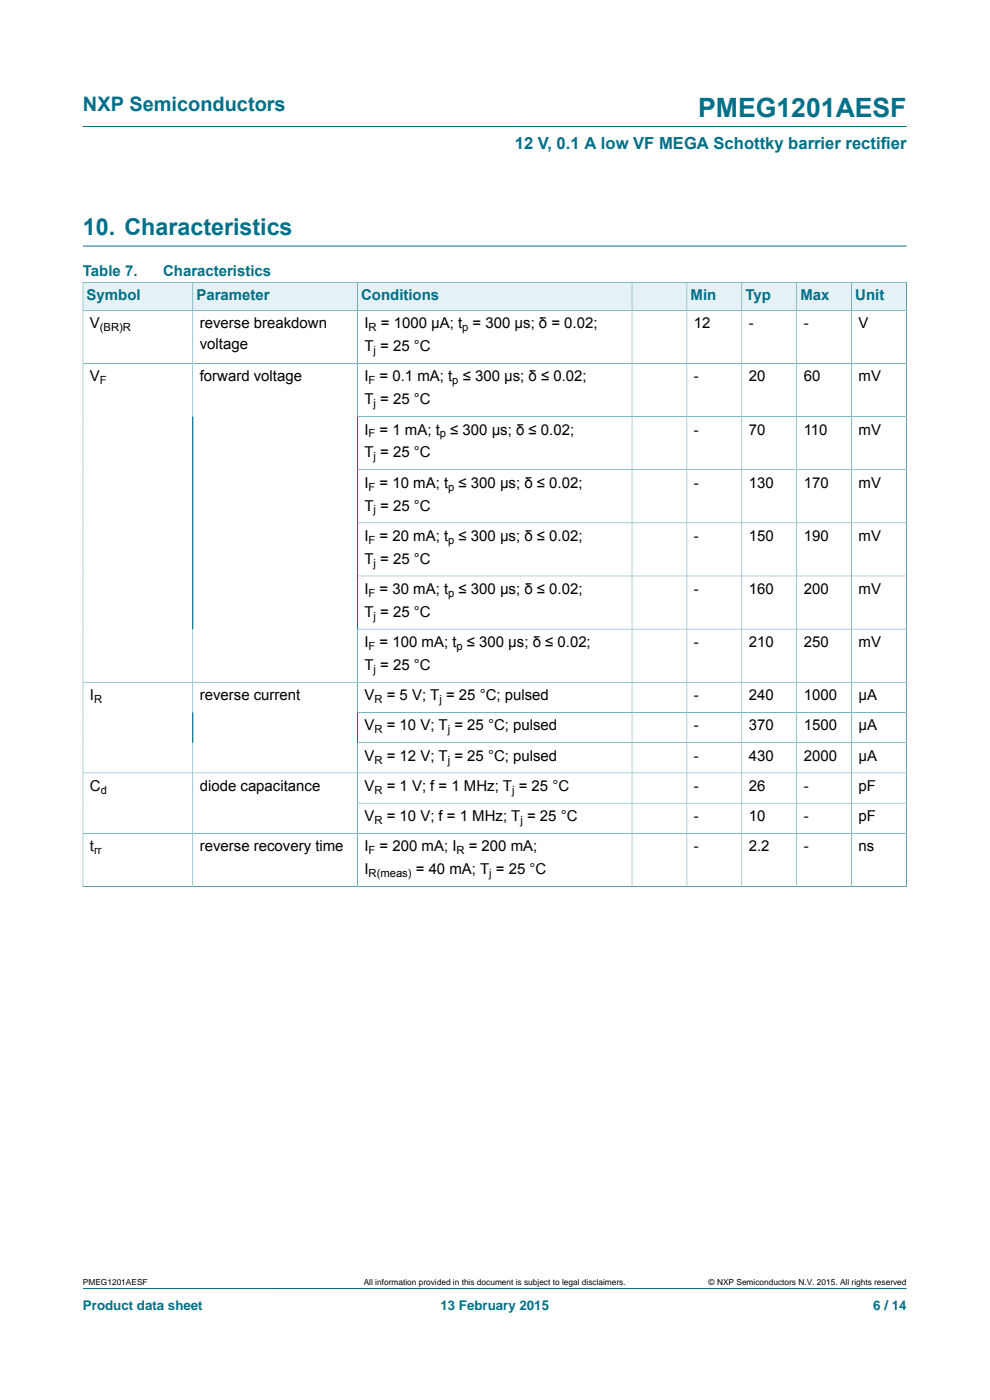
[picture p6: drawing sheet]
<svg xmlns="http://www.w3.org/2000/svg" width="210mm" height="297mm" viewBox="0 0 210 297" stroke-linecap="round" stroke-linejoin="round" font-family="sans-serif">
<defs><g id="words">
<text font-size="5.6" fill="#007088" x="148.1" y="24.8">PMEG1201AESF</text>
<text font-size="4.9" fill="#007088" x="17.6" y="49.8">10. Characteristics</text>
<text font-size="4.2" fill="#007088" x="17.6" y="23.6">NXP Semiconductors</text>
<text font-size="3.5" fill="#007088" x="109.2" y="31.7">12 V, 0.1 A low VF MEGA Schottky barrier rectifier</text>
<g font-size="3.2" fill="#007088">
<text x="17.6" y="58.5">Table 7.</text>
<text x="34.6" y="58.5">Characteristics</text>
<text x="18.4" y="63.7">Symbol</text>
<text x="41.7" y="63.7">Parameter</text>
<text x="76.6" y="63.7">Conditions</text>
<text x="146.5" y="63.7">Min</text>
<text x="158.1" y="63.7">Typ</text>
<text x="169.8" y="63.7">Max</text>
<text x="181.4" y="63.7">Unit</text>
</g>
<g font-size="3.2">
<text x="19.1" y="69.6">V</text>
<text x="42.4" y="69.6">reverse breakdown</text>
<text x="77.3" y="69.6">I</text>
<text x="80.8" y="69.6">= 1000 µA; t = 300 µs; δ = 0.02;</text>
<text x="147.2" y="69.6">12</text>
<text x="158.8" y="69.6">-</text>
<text x="170.5" y="69.6">-</text>
<text x="182.1" y="69.6">V</text>
<text x="42.4" y="74">voltage</text>
<text x="77.3" y="74.5">T = 25 °C</text>
<text x="19.1" y="80.9">V</text>
<text x="42.4" y="80.9">forward voltage</text>
<text x="77.3" y="80.9">I</text>
<text x="80.5" y="80.9">= 0.1 mA; t ≤ 300 µs; δ ≤ 0.02;</text>
<text x="147.2" y="80.9">-</text>
<text x="158.8" y="80.9">20</text>
<text x="170.5" y="80.9">60</text>
<text x="182.1" y="80.9">mV</text>
<text x="77.3" y="85.8">T = 25 °C</text>
<text x="77.3" y="92.2">I</text>
<text x="80.5" y="92.2">= 1 mA; t ≤ 300 µs; δ ≤ 0.02;</text>
<text x="147.2" y="92.2">-</text>
<text x="158.8" y="92.2">70</text>
<text x="170.5" y="92.2">110</text>
<text x="182.1" y="92.2">mV</text>
<text x="77.3" y="97">T = 25 °C</text>
<text x="77.3" y="103.5">I</text>
<text x="80.5" y="103.5">= 10 mA; t ≤ 300 µs; δ ≤ 0.02;</text>
<text x="147.2" y="103.5">-</text>
<text x="158.8" y="103.5">130</text>
<text x="170.5" y="103.5">170</text>
<text x="182.1" y="103.5">mV</text>
<text x="77.3" y="108.3">T = 25 °C</text>
<text x="77.3" y="114.7">I</text>
<text x="77.3" y="119.6">T = 25 °C</text>
<text x="80.5" y="114.7">= 20 mA; t ≤ 300 µs; δ ≤ 0.02;</text>
<text x="147.2" y="114.7">-</text>
<text x="158.8" y="114.7">150</text>
<text x="170.5" y="114.7">190</text>
<text x="182.1" y="114.7">mV</text>
<text x="77.3" y="126">I</text>
<text x="80.5" y="126">= 30 mA; t ≤ 300 µs; δ ≤ 0.02;</text>
<text x="147.2" y="126">-</text>
<text x="158.8" y="126">160</text>
<text x="170.5" y="126">200</text>
<text x="182.1" y="126">mV</text>
<text x="77.3" y="130.9">T = 25 °C</text>
<text x="77.3" y="137.3">I</text>
<text x="80.5" y="137.3">= 100 mA; t ≤ 300 µs; δ ≤ 0.02;</text>
<text x="147.2" y="137.3">-</text>
<text x="158.8" y="137.3">210</text>
<text x="170.5" y="137.3">250</text>
<text x="182.1" y="137.3">mV</text>
<text x="77.3" y="142.1">T = 25 °C</text>
<text x="19.1" y="148.5">I</text>
<text x="42.4" y="148.5">reverse current</text>
<text x="77.3" y="148.5">V</text>
<text x="82" y="148.5">= 5 V; T = 25 °C; pulsed</text>
<text x="147.2" y="148.5">-</text>
<text x="158.8" y="148.5">240</text>
<text x="170.5" y="148.5">1000</text>
<text x="182.1" y="148.5">µA</text>
<text x="77.3" y="154.9">V</text>
<text x="82" y="154.9">= 10 V; T = 25 °C; pulsed</text>
<text x="147.2" y="154.9">-</text>
<text x="158.8" y="154.9">370</text>
<text x="170.5" y="154.9">1500</text>
<text x="182.1" y="154.9">µA</text>
<text x="77.3" y="161.4">V</text>
<text x="82" y="161.4">= 12 V; T = 25 °C; pulsed</text>
<text x="147.2" y="161.4">-</text>
<text x="158.8" y="161.4">430</text>
<text x="170.5" y="161.4">2000</text>
<text x="182.1" y="161.4">µA</text>
<text x="19.1" y="167.8">C</text>
<text x="42.4" y="167.8">diode capacitance</text>
<text x="77.3" y="167.8">V</text>
<text x="82" y="167.8">= 1 V; f = 1 MHz; T = 25 °C</text>
<text x="147.2" y="167.8">-</text>
<text x="158.8" y="167.8">26</text>
<text x="170.5" y="167.8">-</text>
<text x="182.1" y="167.8">pF</text>
<text x="77.3" y="174.2">V</text>
<text x="82" y="174.2">= 10 V; f = 1 MHz; T = 25 °C</text>
<text x="147.2" y="174.2">-</text>
<text x="158.8" y="174.2">10</text>
<text x="170.5" y="174.2">-</text>
<text x="182.1" y="174.2">pF</text>
<text x="19.1" y="180.6">t</text>
<text x="42.4" y="180.6">reverse recovery time</text>
<text x="77.3" y="180.6">I</text>
<text x="77.3" y="185.5">I</text>
<text x="80.5" y="180.6">= 200 mA; I</text>
<text x="88.2" y="185.5">= 40 mA; T = 25 °C</text>
<text x="99.4" y="180.6">= 200 mA;</text>
<text x="147.2" y="180.6">-</text>
<text x="158.8" y="180.6">2.2</text>
<text x="170.5" y="180.6">-</text>
<text x="182.1" y="180.6">ns</text>
</g>
<g font-size="2.8" fill="#007088">
<text x="17.6" y="277.9">Product data sheet</text>
<text x="93.4" y="277.9">13 February 2015</text>
<text x="185.2" y="277.9">6 / 14</text>
</g>
<g font-size="2.4">
<text x="21.2" y="70.3">(BR)R</text>
<text x="78.2" y="70.3">R</text>
<text x="98" y="70.3">p</text>
<text x="79.3" y="75.1">j</text>
<text x="21.2" y="81.5">F</text>
<text x="78.2" y="81.5">F</text>
<text x="95.9" y="81.5">p</text>
<text x="79.3" y="86.4">j</text>
<text x="78.2" y="92.8">F</text>
<text x="93.3" y="92.8">p</text>
<text x="79.3" y="97.7">j</text>
<text x="78.2" y="104.1">F</text>
<text x="95.1" y="104.1">p</text>
<text x="79.3" y="108.9">j</text>
<text x="78.2" y="115.3">F</text>
<text x="95.1" y="115.3">p</text>
<text x="79.3" y="120.2">j</text>
<text x="78.2" y="126.6">F</text>
<text x="79.3" y="131.5">j</text>
<text x="95.1" y="126.6">p</text>
<text x="78.2" y="137.9">F</text>
<text x="96.8" y="137.9">p</text>
<text x="79.3" y="142.7">j</text>
<text x="20" y="149.2">R</text>
<text x="79.4" y="149.2">R</text>
<text x="93.2" y="149.2">j</text>
<text x="79.4" y="155.6">R</text>
<text x="95" y="155.6">j</text>
<text x="79.4" y="162">R</text>
<text x="95" y="162">j</text>
<text x="21.4" y="168.4">d</text>
<text x="79.4" y="168.4">R</text>
<text x="108.6" y="168.4">j</text>
<text x="79.4" y="174.8">R</text>
<text x="110.4" y="174.8">j</text>
<text x="20" y="181.2">rr</text>
<text x="78.2" y="181.2">F</text>
<text x="96.8" y="181.2">R</text>
<text x="78.2" y="186.1">R(meas)</text>
<text x="103.8" y="186.1">j</text>
</g>
<g font-size="1.8">
<text x="17.6" y="272.7">PMEG1201AESF</text>
<text x="77.2" y="272.7">All information provided in this document is subject to legal disclaimers.</text>
<text x="150.3" y="272.7">© NXP Semiconductors N.V. 2015. All rights reserved</text>
</g>
</g></defs>
<path d="M17.6 26.8h174.7M17.6 52.2h174.7M17.6 273.3h174.7" fill="none" stroke="#007088" stroke-width=".21"/>
<path d="M17.7 59.9h23.1v5.9h-23.1z" fill="#e5f1f4"/>
<path d="M17.6 59.8v6h23.3v-5.9h-23.4" fill="none" stroke="#007088" stroke-width=".21"/>
<path d="M41 59.9h34.8v5.9h-34.8z" fill="#e5f1f4"/>
<path d="M40.9 59.9h34.9v5.9h-34.9z" fill="none" stroke="#007088" stroke-width=".21"/>
<path d="M75.9 59.9h58.1v5.9h-58.1z" fill="#e5f1f4"/>
<path d="M75.8 59.9h58.3v5.9h-58.3z" fill="none" stroke="#007088" stroke-width=".21"/>
<path d="M134.1 59.9h11.5v5.9h-11.5z" fill="#e5f1f4"/>
<path d="M134.1 59.9h11.6v5.9h-11.6z" fill="none" stroke="#007088" stroke-width=".21"/>
<path d="M145.8 59.9h11.5v5.9h-11.5z" fill="#e5f1f4"/>
<path d="M145.7 59.9h11.7v5.9h-11.7z" fill="none" stroke="#007088" stroke-width=".21"/>
<path d="M157.4 59.9h11.5v5.9h-11.5z" fill="#e5f1f4"/>
<path d="M157.4 59.9h11.6v5.9h-11.6z" fill="none" stroke="#007088" stroke-width=".21"/>
<path d="M169.1 59.9h11.5v5.9h-11.5z" fill="#e5f1f4"/>
<path d="M169 59.9h11.7v5.9h-11.7z" fill="none" stroke="#007088" stroke-width=".21"/>
<path d="M180.7 59.9h11.5v5.9h-11.5z" fill="#e5f1f4"/>
<g fill="none" stroke="#007088" stroke-width=".21">
<path d="M192.3 59.8v128.3M192.4 59.9h-11.7v128.2M17.6 77.1h174.7M40.9 65.8v122.3M75.8 65.8v122.3M134.1 65.8v122.3M145.7 65.8v122.3M157.4 65.8v122.3M169 65.8v122.3M192.3 65.8h-174.7v122.3M75.8 88.4h116.5M75.8 99.6h116.5"/>
<path d="M75.8 110.9h116.5M75.8 122.2h116.5M75.8 133.5h116.5M75.8 151.1h116.5M75.8 157.6h116.5M192.3 144.7h-174.7M17.6 164h174.7M75.8 170.4h116.5M192.3 176.8h-174.7M17.5 188.1h174.9"/>
</g>
<use href="#words"/>
</svg>
